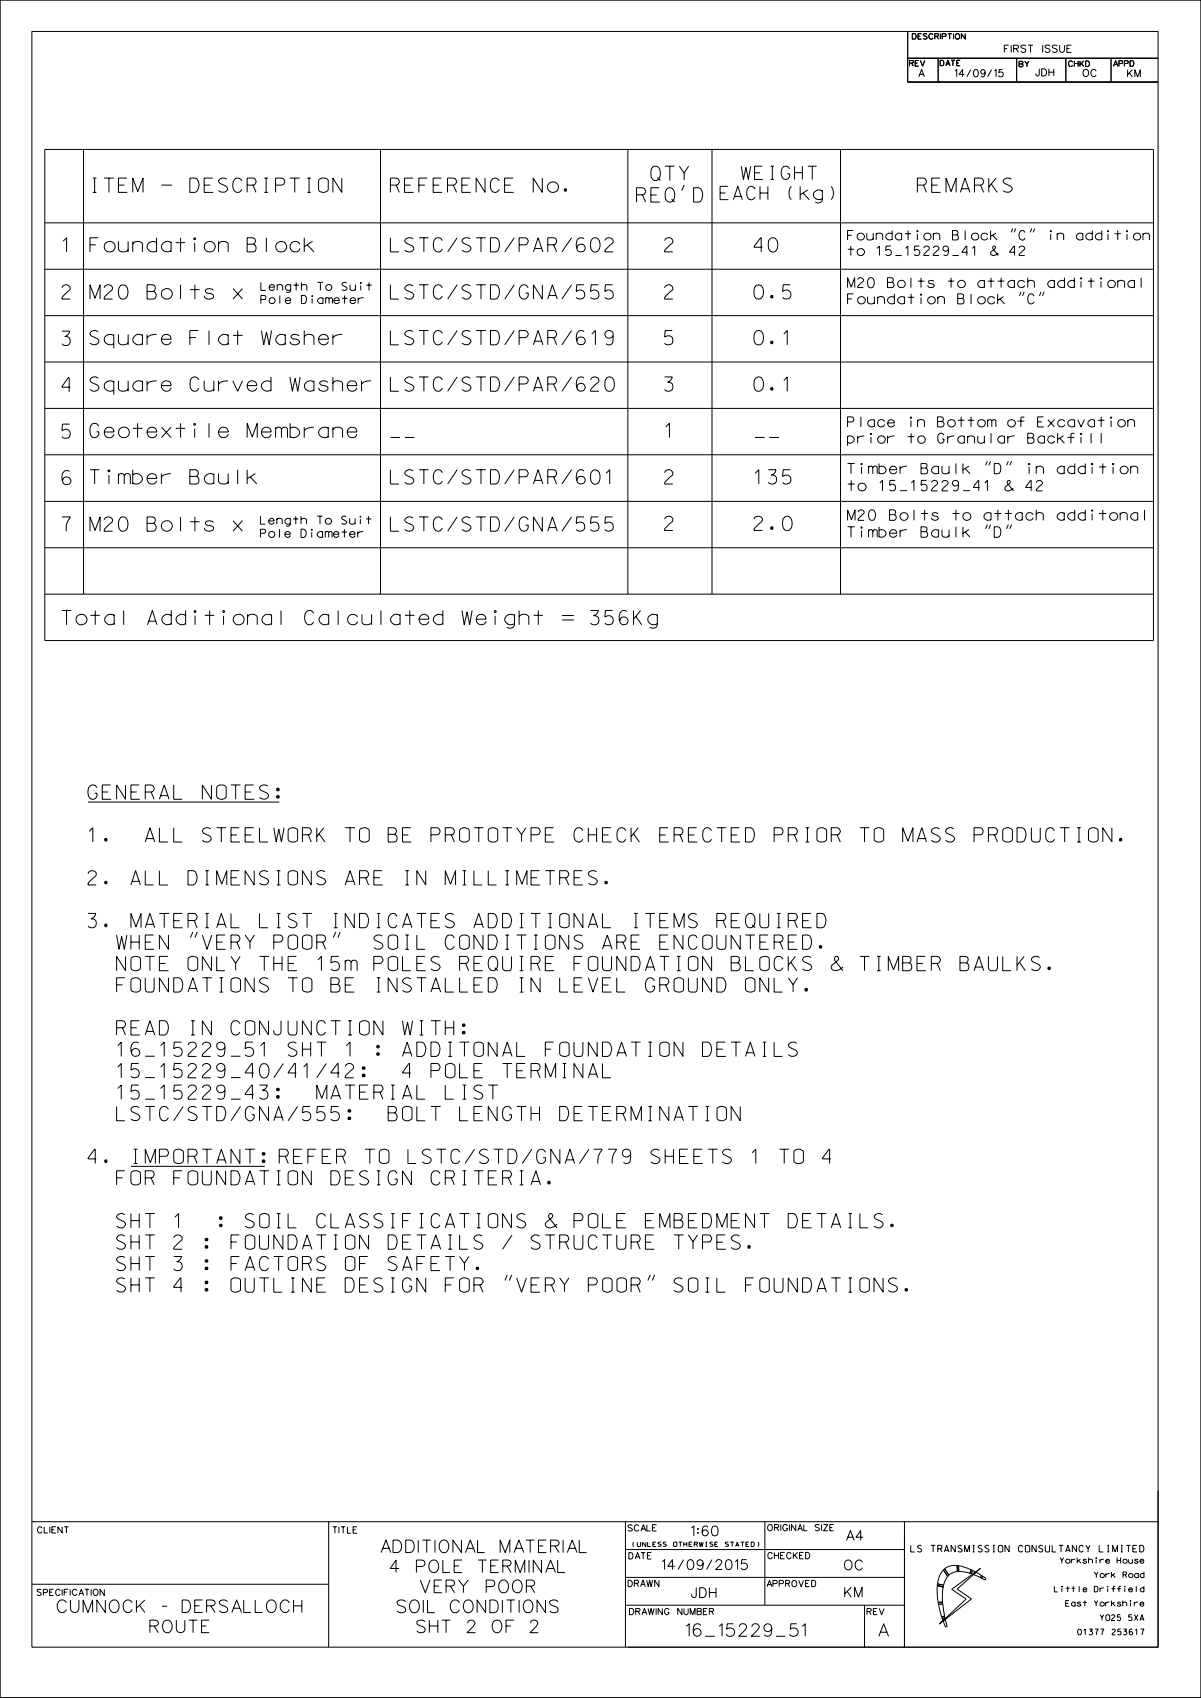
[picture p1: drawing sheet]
<svg xmlns="http://www.w3.org/2000/svg" width="210mm" height="297mm" viewBox="0 0 210 297" stroke-linecap="round" stroke-linejoin="round" font-family="sans-serif">
<defs><g id="words">
<g font-size="2.5">
<text x="15.7" y="33.6">ITEM - DESCRIPTION</text>
<text x="68.2" y="33.6">REFERENCE No.</text>
<text x="111.3" y="35.4">REQ'D</text>
<text x="113.8" y="31.6">QTY</text>
<text x="160.4" y="33.6">REMARKS</text>
<text x="10.8" y="44.1">1</text>
<text x="15.7" y="44.1">Foundation Block</text>
<text x="68.3" y="44.1">LSTC/STD/PAR/602</text>
<text x="116.2" y="44.1">2</text>
<text x="131.8" y="44.1">40</text>
<text x="10.8" y="52.3">2</text>
<text x="15.7" y="52.3">M20 Bolts x</text>
<text x="68.3" y="52.3">LSTC/STD/GNA/555</text>
<text x="116.2" y="52.3">2</text>
<text x="131.8" y="52.3">0.5</text>
<text x="10.8" y="60.4">3</text>
<text x="15.7" y="60.3">Square Flat Washer</text>
<text x="68.3" y="60.3">LSTC/STD/PAR/619</text>
<text x="116.2" y="60.3">5</text>
<text x="131.8" y="60.3">0.1</text>
<text x="10.8" y="68.6">4</text>
<text x="15.7" y="68.4">Square Curved Washer</text>
<text x="68.3" y="68.4">LSTC/STD/PAR/620</text>
<text x="116.2" y="68.4">3</text>
<text x="131.8" y="68.4">0.1</text>
<text x="10.8" y="76.7">5</text>
<text x="15.7" y="76.5">Geotextile Membrane</text>
<text x="68.3" y="76.5">__</text>
<text x="116.2" y="76.5">1</text>
<text x="132" y="76.5">__</text>
<text x="10.8" y="84.8">6</text>
<text x="15.7" y="84.7">Timber Baulk</text>
<text x="68.3" y="84.7">LSTC/STD/PAR/601</text>
<text x="116.2" y="84.7">2</text>
<text x="131.8" y="84.7">135</text>
<text x="10.8" y="92.9">7</text>
<text x="15.7" y="92.9">M20 Bolts x</text>
<text x="68.3" y="92.9">LSTC/STD/GNA/555</text>
<text x="116.2" y="92.8">2</text>
<text x="131.8" y="92.8">2.0</text>
<text x="10.8" y="109.3">Total Additional Calculated Weight = 356Kg</text>
<text x="15.4" y="139.8">GENERAL NOTES:</text>
<text x="15.4" y="147.3">1.</text>
<text x="20.9" y="147.3">ALL STEELWORK TO BE PROTOTYPE CHECK ERECTED PRIOR TO MASS PRODUCTION.</text>
<text x="15.4" y="154.8">2. ALL DIMENSIONS ARE IN MILLIMETRES.</text>
<text x="15.4" y="162.3">3. MATERIAL LIST INDICATES ADDITIONAL ITEMS REQUIRED</text>
<text x="17.6" y="166">WHEN &quot;VERY POOR&quot;</text>
<text x="62.7" y="166">SOIL CONDITIONS ARE ENCOUNTERED.</text>
<text x="17.6" y="169.8">NOTE ONLY THE 15m POLES REQUIRE FOUNDATION BLOCKS &amp; TIMBER BAULKS.</text>
<text x="17.6" y="173.5">FOUNDATIONS TO BE INSTALLED IN LEVEL GROUND ONLY.</text>
<text x="17.6" y="181">READ IN CONJUNCTION WITH:</text>
<text x="17.7" y="184.8">16_15229_51 SHT 1 : ADDITONAL FOUNDATION DETAILS</text>
<text x="18" y="188.5">15_15229_40/41/42:</text>
<text x="63.3" y="188.5">4 POLE TERMINAL</text>
<text x="17.6" y="196">LSTC/STD/GNA/555:</text>
<text x="17.9" y="192.3">15_15229_43:</text>
<text x="49.7" y="192.3">MATERIAL LIST</text>
<text x="61" y="196">BOLT LENGTH DETERMINATION</text>
<text x="15.4" y="203.5">4.</text>
<text x="22.9" y="203.5">IMPORTANT:REFER TO LSTC/STD/GNA/779 SHEETS 1 TO 4</text>
<text x="17.6" y="207.3">FOR FOUNDATION DESIGN CRITERIA.</text>
<text x="17.7" y="214.8">SHT 1</text>
<text x="32.5" y="214.8">: SOIL CLASSIFICATIONS &amp; POLE EMBEDMENT DETAILS.</text>
<text x="17.7" y="218.5">SHT 2 : FOUNDATION DETAILS / STRUCTURE TYPES.</text>
<text x="17.7" y="226">SHT 4 : OUTLINE DESIGN FOR &quot;VERY POOR&quot; SOIL FOUNDATIONS.</text>
<text x="17.8" y="222.3">SHT 3 : FACTORS OF SAFETY.</text>
</g>
<g font-size="2.3">
<text x="125.9" y="34.9">EACH (kg)</text>
<text x="129.6" y="31.4">WEIGHT</text>
</g>
<g font-size="2.2">
<text x="65.3" y="271.6">ADDITIONAL MATERIAL</text>
<text x="68.2" y="275.1">4 POLE TERMINAL</text>
<text x="73.5" y="278.6">VERY POOR</text>
<text x="10" y="282">CUMNOCK - DERSALLOCH</text>
<text x="26.2" y="285.6">ROUTE</text>
<text x="69.4" y="282.1">SOIL CONDITIONS</text>
<text x="72.9" y="285.6">SHT 2 OF 2</text>
<text x="120" y="286.2">16_15229_51</text>
<text x="153.7" y="286.2">A</text>
</g>
<g font-size="1.8">
<text x="148.2" y="82.9">Timber Baulk &quot;D&quot; in addition</text>
<text x="148.2" y="85.9">to 15_15229_41 &amp; 42</text>
<text x="148.2" y="94">Timber Baulk &quot;D&quot;</text>
<text x="148.2" y="91">M20 Bolts to attach additonal</text>
</g>
<g font-size="1.7">
<text x="148.2" y="42">Foundation Block &quot;C&quot; in addition</text>
<text x="148.2" y="44.7">to 15_15229_41 &amp; 42</text>
<text x="148.2" y="53.2">Foundation Block &quot;C&quot;</text>
<text x="148.2" y="50.3">M20 Bolts to attach additional</text>
<text x="148.2" y="77.5">prior to Granular Backfill</text>
<text x="148.2" y="74.7">Place in Bottom of Excavation</text>
<text x="120.9" y="268.6">1:60</text>
<text x="148" y="269.5">A4</text>
<text x="115.8" y="274.5">14/09/2015</text>
<text x="147.7" y="274.6">OC</text>
<text x="120.9" y="279.4">JDH</text>
<text x="147.7" y="279.3">KM</text>
</g>
<g font-size="1.4">
<text x="45.6" y="53.1">Pole Diameter</text>
<text x="45.6" y="50.8">Length To Suit</text>
<text x="45.6" y="94">Pole Diameter</text>
<text x="45.6" y="91.7">Length To Suit</text>
</g>
<g font-size="1.3">
<text x="175.6" y="9.2">FIRST ISSUE</text>
<text x="160.7" y="13.4">A</text>
<text x="167" y="13.4">14/09/15</text>
<text x="181.1" y="13.3">JDH</text>
<text x="189.4" y="13.4">OC</text>
<text x="197.2" y="13.5">KM</text>
</g>
<text font-size="1.2" x="159.2" y="271.5">LS TRANSMISSION CONSULTANCY LIMITED</text>
<g font-size="1.1">
<text x="6.6" y="268.2">CLIENT</text>
<text x="109.8" y="267.8">SCALE</text>
<text x="134.2" y="267.8">ORIGINAL SIZE</text>
<text x="109.9" y="272.7">DATE</text>
<text x="134.3" y="272.6">CHECKED</text>
<text x="6.5" y="279.1">SPECIFICATION</text>
<text x="109.8" y="277.5">DRAWN</text>
<text x="134.1" y="277.5">APPROVED</text>
<text x="110.1" y="282.4">DRAWING NUMBER</text>
<text x="151.6" y="282.4">REV</text>
</g>
<g font-size="1">
<text x="159" y="11.6">REV</text>
<text x="159.5" y="6.9">DESCRIPTION</text>
<text x="164.4" y="11.5">DATE</text>
<text x="178.2" y="11.7">BY</text>
<text x="186.8" y="11.6">CHKD</text>
<text x="194.7" y="11.6">APPD</text>
<text x="185.3" y="273.5">Yorkshire House</text>
<text x="191.3" y="275.9">York Road</text>
<text x="184.4" y="278.4">Little Driffield</text>
<text x="186.3" y="280.9">East Yorkshire</text>
<text x="188.4" y="285.9">01377 253617</text>
<text x="192.4" y="283.4">YO25 5XA</text>
</g>
<text font-size=".8" x="110.5" y="270.5">(UNLESS OTHERWISE STATED)</text>
</g></defs>
<g fill="none" stroke="#000" stroke-width=".17">
<path d="M0 0h210v296.9h-210zM5.6 5.5h196.9v282.6h-196.9zM158.7 10.2h43.8M158.7 5.5v8.9h43.8M164 10.2v4.2M177.8 10.2v4.2M186.4 10.2v4.2M194.3 10.2v4.2M7.8 26.1h193.9v85.9h-193.9zM7.8 39h193.9M14.6 26.1v77.8M66.5 26.1v77.8"/>
<path d="M109.8 26.1v77.8M119.6 32.3l-.4 1M124.5 26.1v77.8M147 26.1v77.8M177.1 40l-.3 .6M177.6 40l-.3 .6M180.4 40l-.3 .6M180.9 40l-.2 .6M7.8 47.1h193.9M7.8 55.2h193.9M178.5 51l-.2 .7M179.1 51l-.3 .7"/>
<path d="M182 51l-.2 .7M182.6 51l-.3 .7M7.8 63.3h193.9M7.8 71.4h193.9M7.8 79.5h193.9M7.8 87.7h193.9M7.8 95.8h193.9M172.6 91.8l-.3 .7M172.6 80.7l-.3 .7M173.2 91.8l-.3 .7M173.2 80.7l-.3 .7M176.3 91.8l-.3 .7"/>
<path d="M176.3 80.7l-.3 .7M176.9 91.8l-.3 .7M176.9 80.7l-.3 .7M7.8 103.9h193.9M15.4 140.3h33.4M33.7 163l-.4 1M34.5 163l-.4 1M58.7 163l-.4 1M59.5 163l-.4 1M48.4 190.5l.3-.1 .1 .3-.3 .1zM48.5 191.6h.2l.1 .2-.1 .3h-.2l-.1-.2zM48.5 191.8h.2v.1h-.2z"/>
<path d="M48.5 190.5h.2v.1h-.2zM59.2 193.5h-1.2l-.1 1.2a.98 .98 0 0 1 1.3 .1 .84 .84 0 0 1-.2 1.1 .84 .84 0 0 1-1.1-.2M60.4 186.5a.76 .76 0 0 1 .8-.5 .76 .76 0 0 1 .6 .8l-1.4 1.5v.2h1.4M22.9 204h23.4M30.6 212.9l.6-.6v2.5M88.7 223l-.4 1M89.5 223l-.4 1M113.7 223l-.4 1M114.5 223l-.4 1M5.6 277.1h51.9M5.6 266.2h196.9M57.5 266.1v22"/>
<path d="M58.2 267h.7M58.6 267v1.2M59.3 267v1.2M59.6 267h.8M60 267v1.2M60.7 267v1.2h.7M61.7 267.6h.5M62.4 267h-.7v1.2h.7M109.4 275.9h48.8M109.4 271h48.8M109.4 266.2v21.9M133.7 266.2v14.6"/>
<path d="M158.2 266.2v21.9M163.9 277.3h.1M163.9 277.3l1 .3M163.9 277.3v1.4l.1 1.6M163.9 277h.1M163.9 277v.3M163.9 277l1.1 .3M164.9 277.6h.1M164.9 277.6l-.1 1v1.6M164.9 274.6h.1M165 274.6a3.9 3.9 0 0 0-1.1 2.4M165 274.6l.7 1.1"/>
<path d="M165 277.3h.1M165 277.3l-.1 .3M165.2 274.4h.1M165.2 274.4l-.2 .2M165.2 274.4l.7 1.1M165.7 275.7l-.4 .7-.3 .9M165.7 275.7h.1M165.9 275.5l-.2 .2M165.9 275.5h.1M166.4 278l5.1-3.7-4.1 3.7 2.5 1.7-5.6 4.4 4.6-4.4zM167.3 273.8h.1M167.4 273.8a3.1 3.1 0 0 0-2.2 .6"/>
<path d="M167.4 273.8l.2 .1M167.4 273.8v1.1M167.4 274.9l-.8 .2-.7 .4M167.4 274.9h.2M167.4 274.9h.1M167.6 273.9l2.2 .7M167.6 273.9v1M167.6 273.9h.1M167.6 274.9l1.2 .1 .8 .2M167.7 274.9h-.1M169.6 275.2l.3 .1M169.6 275.2h.1"/>
<path d="M169.8 274.6h.2M169.8 274.6l-.2 .6M169.8 274.5h.1M169.9 275.3h.1M170 274.6v.1M170 274.6l-.1 .7M170 274.6l.6 .4-.6 .3h-.1M171.5 275.9l.2 .2M171.5 276h.1M171.6 275.6l-.9-.6-.5 .4 1.2 .5M171.6 275.6l.2 .1M171.6 275.6l-.2 .3"/>
<path d="M171.6 275.5h.1M171.7 276.1l.5 .3M171.7 276.1h.1M171.8 275.7l.6 .4-.2 .3M171.8 275.7l-.1 .4M171.8 275.7h.1M172.2 276.4h.1M172.4 276.1h.1M202.5 260.7v27.4h-92.7M109.4 280.8h48.8M151.2 280.8v7.3M164 280.3l.1 .3"/>
<path d="M164 280.3h.1M164.1 280.6h.1M164.1 280.6l.6 2.3M164.7 282.9l.1 .2M164.7 282.9h.1M164.8 283.1h.1M164.8 280.2h.1M164.8 280.2l-.8 .1M164.8 280.2l.1 .3M164.8 280.5h.1M164.9 280.5l.3 2.1M164.9 280.5l-.8 .1"/>
<path d="M164.9 283.5l.4-.3 .3 1.2-.3 .2zM165.2 282.6h.1M165.2 282.6v.3M165.2 282.6l-.5 .3M165.2 282.9v.2l-.3 .4-.1-.4M165.2 282.9l-.4 .2M165.3 284.6h.1M165.6 284.4h.1"/>
</g>
<g fill="#000">
<path d="M109.3 275.9h.2l-.1 .1z" fill-rule="evenodd"/>
<path d="M169.6 275.1h.1v.1h-.1z" fill-rule="evenodd"/>
<path d="M171.4 275.9h.1v.1h-.1z" fill-rule="evenodd"/>
</g>
<use href="#words"/>
</svg>
